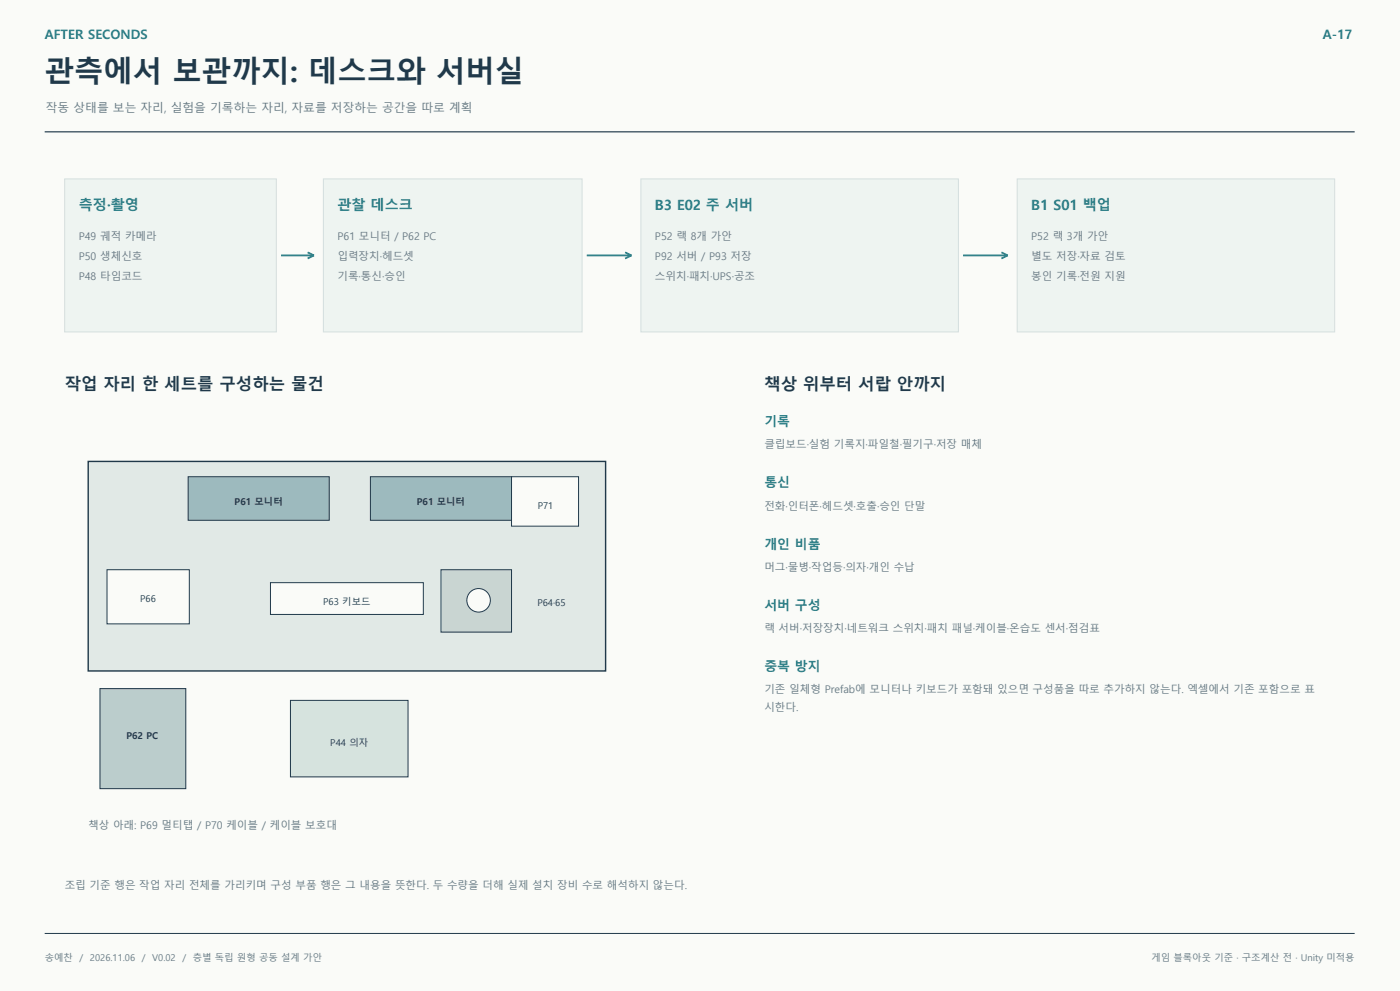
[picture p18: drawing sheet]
<svg xmlns="http://www.w3.org/2000/svg" width="420mm" height="297mm" viewBox="0 0 420 297" stroke-linecap="round" stroke-linejoin="round" font-family="sans-serif">
<defs><g id="words">
<text font-size="8.8" fill="#20394a" x="13.4" y="24.7">관측에서 보관까지: 데스크와 서버실</text>
<g font-size="4.9" fill="#20394a">
<text x="19.4" y="116.8">작업 자리 한 세트를 구성하는 물건</text>
<text x="229.3" y="116.8">책상 위부터 서랍 안까지</text>
</g>
<g font-size="4.2" fill="#267b83">
<text x="23.6" y="62.8">측정·촬영</text>
<text x="101.2" y="62.8">관찰 데스크</text>
<text x="196.5" y="62.8">B3 E02 주 서버</text>
<text x="309.4" y="62.8">B1 S01 백업</text>
</g>
<g font-size="3.9" fill="#267b83">
<text x="13.4" y="11.6">AFTER SECONDS</text>
<text x="396.9" y="11.6">A-17</text>
<text x="229.3" y="127.7">기록</text>
<text x="229.3" y="146">통신</text>
<text x="229.3" y="164.4">개인 비품</text>
<text x="229.3" y="182.7">서버 구성</text>
<text x="229.3" y="201.1">중복 방지</text>
</g>
<text font-size="3.5" fill="#667983" x="13.8" y="33.5">작동 상태를 보는 자리, 실험을 기록하는 자리, 자료를 저장하는 공간을 따로 계획</text>
<g font-size="3.2" fill="#667983">
<text x="23.6" y="72">P49 궤적 카메라</text>
<text x="101.2" y="72">P61 모니터 / P62 PC</text>
<text x="196.5" y="72">P52 랙 8개 가안</text>
<text x="309.4" y="72">P52 랙 3개 가안</text>
<text x="23.6" y="78">P50 생체신호</text>
<text x="101.2" y="78">입력장치·헤드셋</text>
<text x="196.5" y="78">P92 서버 / P93 저장</text>
<text x="309.4" y="78">별도 저장·자료 검토</text>
<text x="23.6" y="84">P48 타임코드</text>
<text x="101.2" y="84">기록·통신·승인</text>
<text x="196.5" y="84">스위치·패치·UPS·공조</text>
<text x="309.4" y="84">봉인 기록·전원 지원</text>
<text x="229.3" y="134.4">클립보드·실험 기록지·파일철·필기구·저장 매체</text>
<text x="229.3" y="152.8">전화·인터폰·헤드셋·호출·승인 단말</text>
<text x="229.3" y="171.1">머그·물병·작업등·의자·개인 수납</text>
<text x="229.3" y="189.4">랙 서버·저장장치·네트워크 스위치·패치 패널·케이블·온습도 센서·점검표</text>
<text x="229.3" y="207.8">기존 일체형 Prefab에 모니터나 키보드가 포함돼 있으면 구성품을 따로 추가하지 않는다. 엑셀에서 기존 포함으로 표</text>
<text x="229.3" y="213.1">시한다.</text>
<text x="26.5" y="248.4">책상 아래: P69 멀티탭 / P70 케이블 / 케이블 보호대</text>
<text x="19.4" y="266.3">조립 기준 행은 작업 자리 전체를 가리키며 구성 부품 행은 그 내용을 뜻한다. 두 수량을 더해 실제 설치 장비 수로 해석하지 않는다.</text>
</g>
<g font-size="2.8" fill="#20394a">
<text x="70.4" y="151.3">P61 모니터</text>
<text x="125.1" y="151.3">P61 모니터</text>
<text x="161.3" y="152.4">P71</text>
<text x="42.1" y="180.3">P66</text>
<text x="97" y="181.3">P63 키보드</text>
<text x="161.2" y="181.7">P64·65</text>
<text x="37.9" y="221.5">P62 PC</text>
<text x="99.1" y="223.7">P44 의자</text>
</g>
<g font-size="2.8" fill="#667983">
<text x="13.4" y="287.9">송예찬</text>
<text x="23.9" y="287.9">/ 2026.11.06</text>
<text x="42.6" y="287.9">/ V0.02</text>
<text x="54.7" y="287.9">/ 층별 독립 원형 공동 설계 가안</text>
<text x="345.4" y="287.9">게임 블록아웃 기준 · 구조계산 전 · Unity 미적용</text>
</g>
</g></defs>
<path d="M0 0h420v297h-420z" fill-rule="evenodd" fill="#fafbf8"/>
<path d="M13.4 39.5h393" fill="none" stroke="#20394a" stroke-width=".35"/>
<path d="M13.4 279.8h393" fill="none" stroke="#20394a" stroke-width=".3"/>
<path d="M19.4 53.6h63.5v45.9h-63.5z" fill-rule="evenodd" fill="#eef4f1" stroke="#d4dfdf" stroke-width=".3"/>
<path d="M84.3 76.6h9.9M92.3 75.6l1.9 1M94.2 76.6l-1.9 .9" fill="none" stroke="#267b83" stroke-width=".53"/>
<path d="M97 53.6h77.6v45.9h-77.6z" fill-rule="evenodd" fill="#eef4f1" stroke="#d4dfdf" stroke-width=".3"/>
<path d="M176 76.6h13.4M187.5 75.6l1.9 1M189.4 76.6l-1.9 .9" fill="none" stroke="#267b83" stroke-width=".53"/>
<path d="M192.3 53.6h95.2v45.9h-95.2z" fill-rule="evenodd" fill="#eef4f1" stroke="#d4dfdf" stroke-width=".3"/>
<path d="M288.9 76.6h13.4M300.4 75.6l1.9 1M302.3 76.6l-1.9 .9" fill="none" stroke="#267b83" stroke-width=".53"/>
<path d="M305.2 53.6h95.2v45.9h-95.2z" fill-rule="evenodd" fill="#eef4f1" stroke="#d4dfdf" stroke-width=".3"/>
<path d="M26.5 138.3h155.2v62.8h-155.2z" fill-rule="evenodd" fill="#e1e9e6" stroke="#20394a" stroke-width=".42"/>
<g fill="#9dbabe" stroke="#20394a" stroke-width=".3">
<path d="M56.4 142.9h42.4v13h-42.4z" fill-rule="evenodd"/>
<path d="M111.1 142.9h42.4v13h-42.4z" fill-rule="evenodd"/>
</g>
<path d="M81.1 174.6h45.9v9.5h-45.9z" fill-rule="evenodd" fill="#fafbf8" stroke="#20394a" stroke-width=".3"/>
<path d="M132.3 170.7h21.2v18.7h-21.2z" fill-rule="evenodd" fill="#c9d5d2" stroke="#20394a" stroke-width=".3"/>
<g fill="#fafbf8" stroke="#20394a" stroke-width=".3">
<path d="M32.1 170.7h24.7v16.3h-24.7z" fill-rule="evenodd"/>
<path d="M153.5 142.9h20.1v14.8h-20.1z" fill-rule="evenodd"/>
<circle cx="143.6" cy="179.9" r="3.5"/>
</g>
<path d="M30 206.4h25.7v30h-25.7z" fill-rule="evenodd" fill="#bbcdcc" stroke="#20394a" stroke-width=".3"/>
<path d="M87.1 209.9h35.3v22.9h-35.3z" fill-rule="evenodd" fill="#d6e3de" stroke="#20394a" stroke-width=".3"/>
<use href="#words"/>
</svg>
